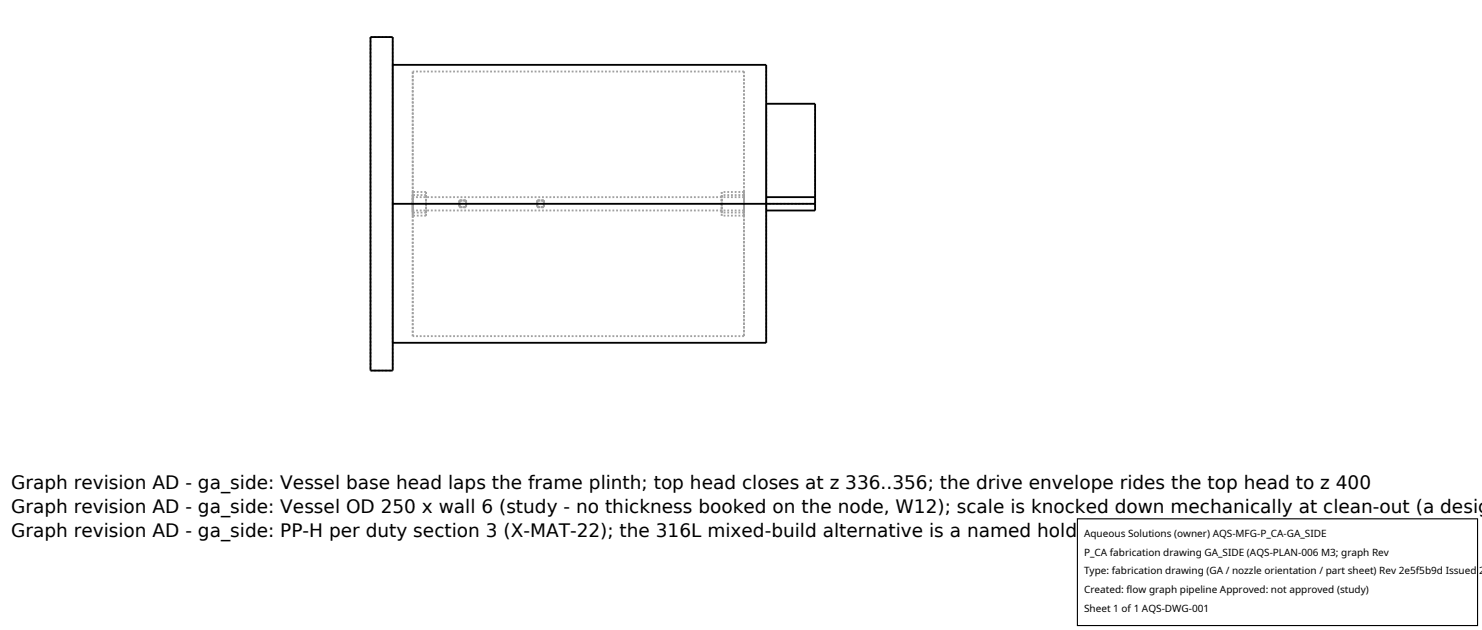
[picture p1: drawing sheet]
<svg xmlns="http://www.w3.org/2000/svg" width="212mm" height="90mm" viewBox="0 0 212 90" stroke-linecap="round" stroke-linejoin="round" font-family="sans-serif">
<defs><g id="words">
<g font-size="2.6">
<text x="1.6" y="69.8">Graph revision AD - ga_side: Vessel base head laps the frame plinth; top head closes at z 336..356; the drive envelope rides the top head to z 400</text>
<text x="1.6" y="73.3">Graph revision AD - ga_side: Vessel OD 250 x wall 6 (study - no thickness booked on the node, W12); scale is knocked down mechanically at clean-out (a desig</text>
<text x="1.6" y="76.7">Graph revision AD - ga_side: PP-H per duty section 3 (X-MAT-22); the 316L mixed-build alternative is a named hold (W12)</text>
</g>
<g font-size="1.4">
<text x="154.8" y="76.6">Aqueous Solutions (owner) AQS-MFG-P_CA-GA_SIDE</text>
<text x="154.8" y="79.3">P_CA fabrication drawing GA_SIDE (AQS-PLAN-006 M3; graph Rev</text>
<text x="154.8" y="82">Type: fabrication drawing (GA / nozzle orientation / part sheet) Rev 2e5f5b9d Issued 2</text>
<text x="154.8" y="84.7">Created: flow graph pipeline Approved: not approved (study)</text>
<text x="154.8" y="87.4">Sheet 1 of 1 AQS-DWG-001</text>
</g>
</g></defs>
<g fill="none" stroke="#a0a0a0" stroke-width=".26" stroke-dasharray=".3 .3" stroke-linecap="butt">
<path d="M52.9 5.3h3.2M52.9 5.3v47.6M56.1 5.3v47.6M56.1 9.3v39.6M58.9 10.2v37.8M106.3 10.2v18.9M106.3 10.2h-47.4M109.4 14.8v7.2M56.1 29.1v-19.8M58.9 29.1v-18.9M58.9 29.1v1M58.9 30.1v-1.9"/>
<path d="M58.9 28.2v.9M58.9 29.1v-1.7M58.9 27.4v3.4M58.9 30.8v-1.7M58.9 29.1v-1.2M58.9 27.9v2.5M58.9 30.4v-1.3M60.9 29.1v1.7M60.9 30.8v-3.4M60.9 27.4v1.7M60.9 29.1v1.3M60.9 30.4v-2.5"/>
<path d="M60.9 27.9v1.2M60.9 27.4h-2M60.9 30.8h-2M60.9 27.9h-2M60.9 30.4h-2M65.6 29.1v-.5M65.6 29.6v-.5M65.6 28.6v1M65.6 28.6h1M65.6 29.6h1M66.6 28.6h-1M66.6 29.1v-.5"/>
<path d="M66.6 29.6v-.5M66.6 29.6h-1M66.6 28.6v1M76.7 29.1v-.5M76.7 29.6v-.5M76.7 28.6v1M76.7 28.6h1M76.7 29.6h1M77.7 28.6h-1M77.7 29.1v-.5M77.7 29.6v-.5M77.7 29.6h-1"/>
<path d="M77.7 28.6v1M103.1 29.1v1.7M103.1 30.8v-3.4M103.1 27.4v1.7M103.1 29.1v1.3M103.1 30.4v-2.5M103.1 27.9v1.2M106.3 29.1v18.9M106.3 29.1v-1.7M106.3 27.4v3.4M106.3 30.8v-1.7M106.3 29.1v-.9"/>
<path d="M106.3 28.2v1.9M106.3 30.1v-1M106.3 29.1v-1.2M106.3 27.9v2.5M106.3 30.4v-1.3M106.3 27.4h-3.2M106.3 30.8h-3.2M106.3 28.2h-47.4M106.3 30.1h-47.4M106.3 27.9h-3.2M106.3 30.4h-3.2M109.4 22v7.1"/>
<path d="M109.4 29.1v-14.3M109.4 29.1v-.9M109.4 28.2v1.9M109.4 30.1v-1M116.4 28.2v.9M116.4 29.1v-14.3M116.4 30.1v-1.9M116.4 29.1h-7M52.9 52.9h3.2M56.1 48.9v-19.8M58.9 48v-18.9M106.3 48v-37.8"/>
<path d="M106.3 48h-47.4M109.4 48.9v-39.6"/>
</g>
<path d="M52.9 5.3h3.2v47.6h-3.2zM56.1 9.3h53.3v39.6h-53.3M109.4 14.8h7v15.3h-7M56.1 29.1h60.3M109.4 28.2h7" fill="none" stroke="#000" stroke-width=".26"/>
<path d="M153.9 74.1h57.1v15.2h-57.1z" fill="#fff" stroke="#000" stroke-width=".16"/>
<use href="#words"/>
</svg>
